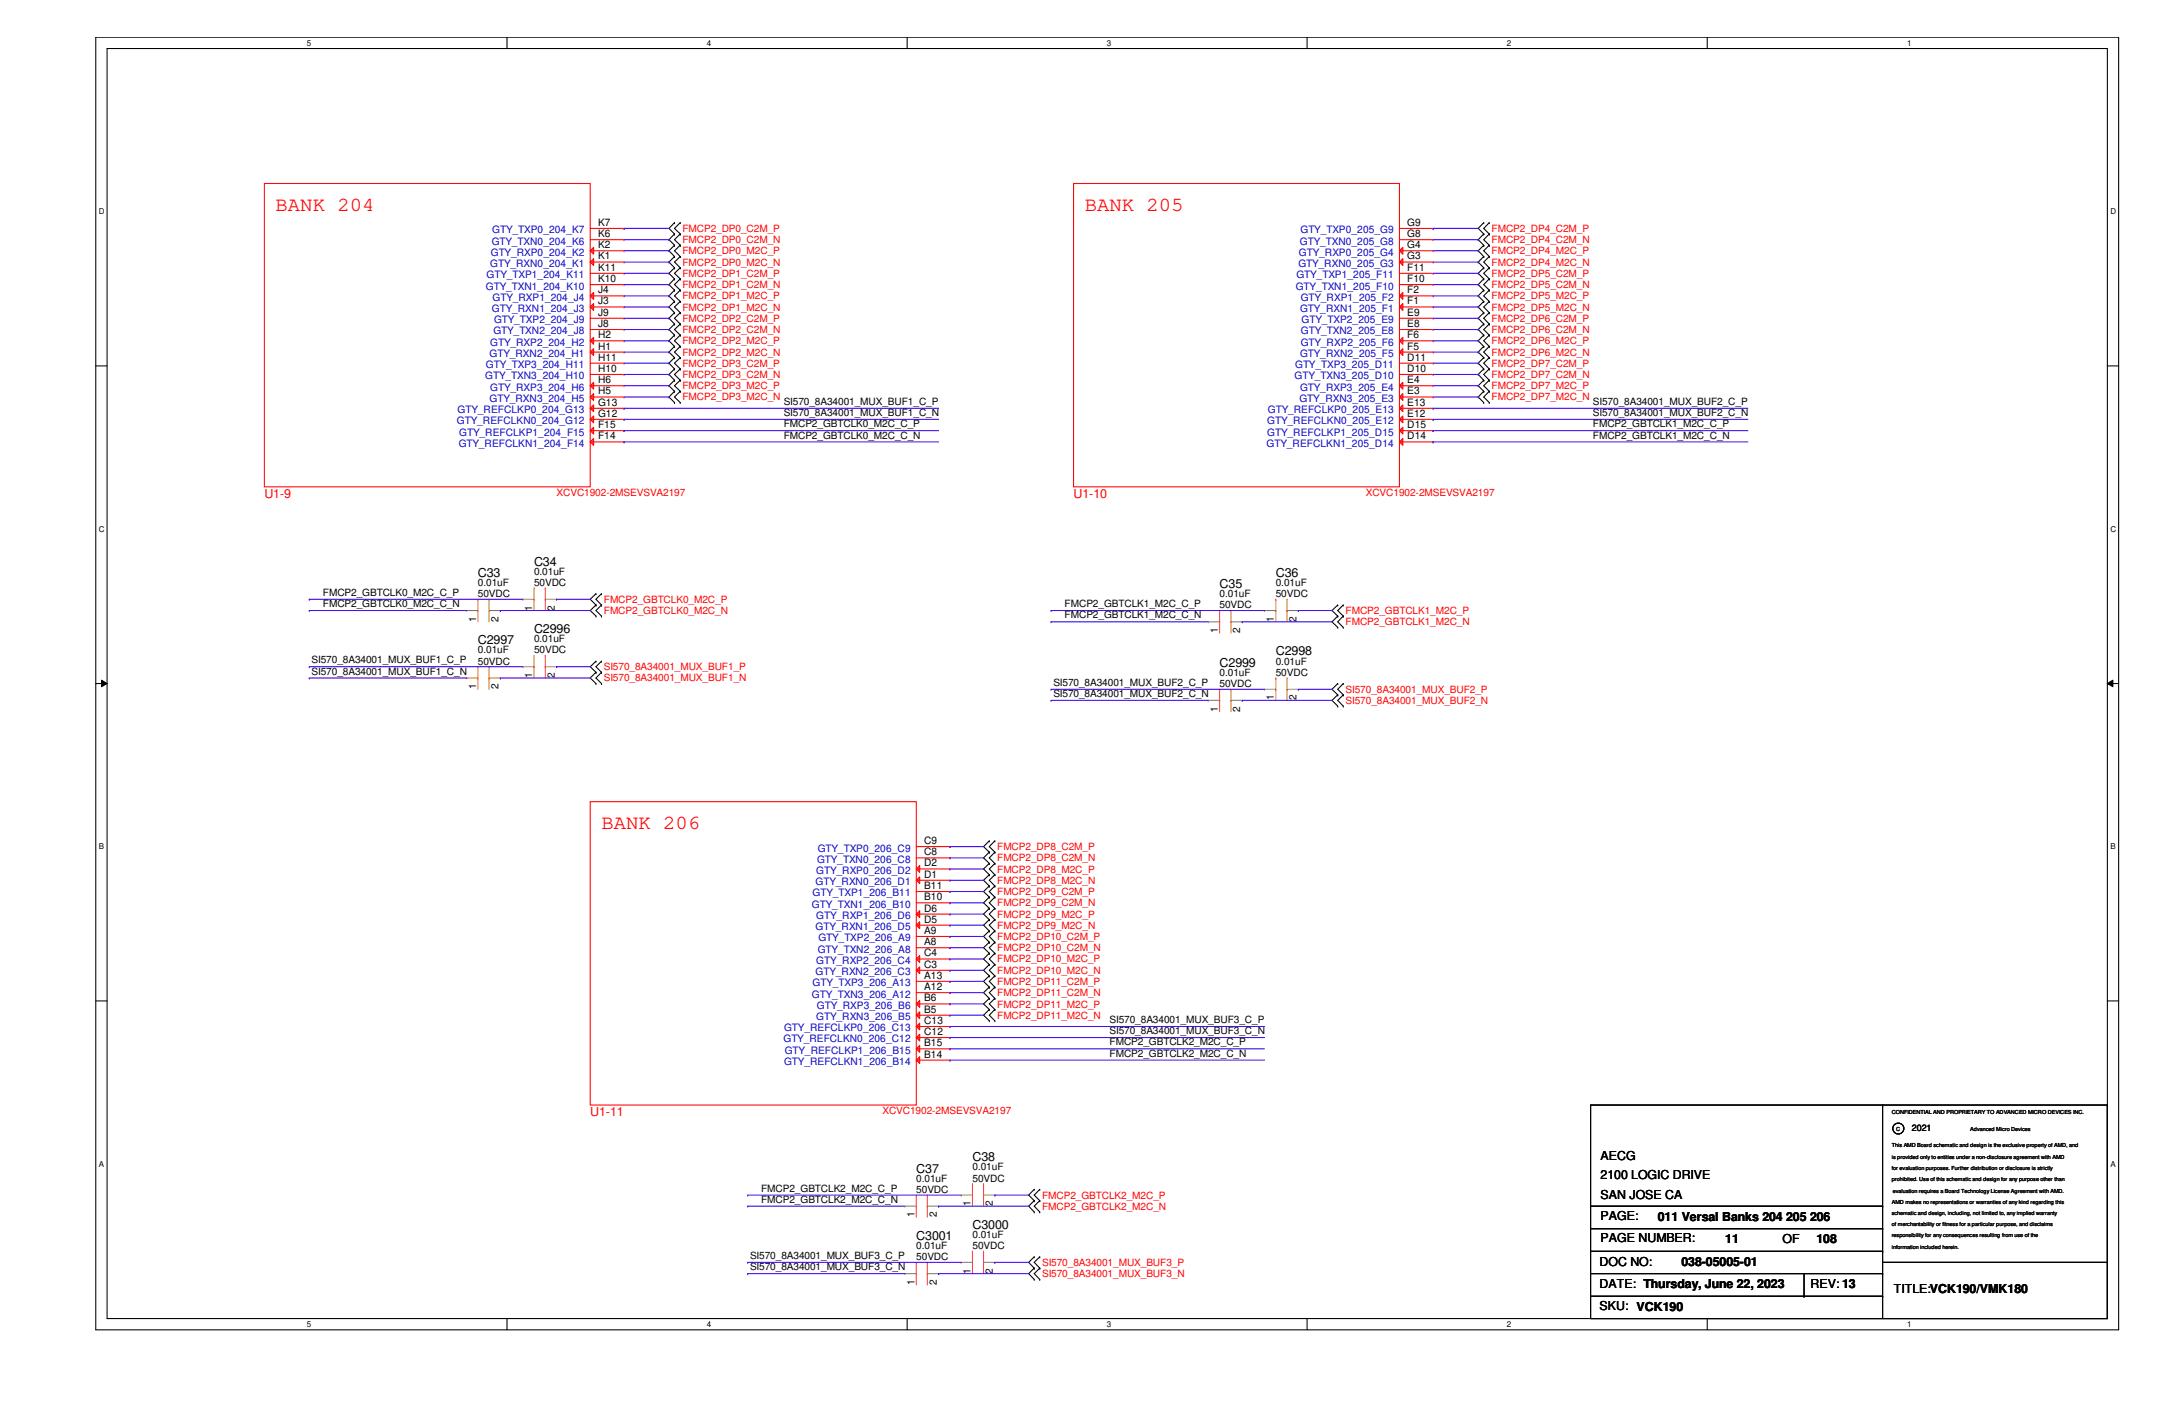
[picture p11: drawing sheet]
<svg xmlns="http://www.w3.org/2000/svg" width="432mm" height="279mm" viewBox="0 0 432 279" stroke-linecap="round" stroke-linejoin="round" font-family="sans-serif">
<defs><g id="words">
<g font-size="4" fill="#f00">
<text x="54.8" y="41.9">BANK 204</text>
<text x="215.8" y="41.9">BANK 205</text>
<text x="119.6" y="164.8">BANK 206</text>
</g>
<g font-size="2.5" fill="#f00">
<text x="52.6" y="99.1">U1-9</text>
<text x="213.5" y="99.1">U1-10</text>
<text x="117.4" y="222">U1-11</text>
</g>
<g font-size="2.5">
<text x="106.2" y="112.5">C34</text>
<text x="95" y="114.7">C33</text>
<text x="242.6" y="117">C35</text>
<text x="253.7" y="114.7">C36</text>
<text x="106.2" y="125.9">C2996</text>
<text x="95" y="128.1">C2997</text>
<text x="253.7" y="130.3">C2998</text>
<text x="242.6" y="132.6">C2999</text>
<text x="182.2" y="233.2">C37</text>
<text x="193.4" y="230.9">C38</text>
<text x="318.3" y="230.7">AECG</text>
<text x="318.3" y="234.5">2100 LOGIC DRIVE</text>
<text x="318.3" y="238.3">SAN JOSE CA</text>
<text x="193.4" y="244.3">C3000</text>
<text x="318.3" y="242.6">PAGE:</text>
<text x="329.7" y="242.8">011 Versal Banks 204 205 206</text>
<text x="182.2" y="246.6">C3001</text>
<text x="318.1" y="251.7">DOC NO:</text>
<text x="318.3" y="247.1">PAGE NUMBER:</text>
<text x="334.4" y="251.7">038-05005-01</text>
<text x="343.2" y="247.3">11</text>
<text x="354.5" y="247.3">OF</text>
<text x="361.3" y="247.3">108</text>
<text x="318.1" y="256.2">DATE: Thursday, June 22, 2023</text>
<text x="360.1" y="256.2">REV: 13</text>
<text x="376.7" y="257.1">TITLE:VCK190/VMK180</text>
<text x="318.1" y="260.4">SKU: VCK190</text>
</g>
<g font-size="2" fill="#00c">
<text x="97.9" y="46.4">GTY_TXP0_204_K7</text>
<text x="258.7" y="46.4">GTY_TXP0_205_G9</text>
<text x="97.5" y="53.1">GTY_RXN0_204_K1</text>
<text x="97.6" y="50.8">GTY_RXP0_204_K2</text>
<text x="97.8" y="48.6">GTY_TXN0_204_K6</text>
<text x="258.2" y="53.1">GTY_RXN0_205_G3</text>
<text x="258.4" y="50.8">GTY_RXP0_205_G4</text>
<text x="258.5" y="48.6">GTY_TXN0_205_G8</text>
<text x="96.6" y="57.6">GTY_TXN1_204_K10</text>
<text x="96.8" y="55.3">GTY_TXP1_204_K11</text>
<text x="98" y="59.8">GTY_RXP1_204_J4</text>
<text x="257.7" y="57.6">GTY_TXN1_205_F10</text>
<text x="257.9" y="55.3">GTY_TXP1_205_F11</text>
<text x="258.7" y="59.8">GTY_RXP1_205_F2</text>
<text x="97.8" y="62">GTY_RXN1_204_J3</text>
<text x="98.3" y="64.3">GTY_TXP2_204_J9</text>
<text x="258.6" y="62">GTY_RXN1_205_F1</text>
<text x="258.9" y="64.3">GTY_TXP2_205_E9</text>
<text x="97.4" y="71">GTY_RXN2_204_H1</text>
<text x="97.5" y="68.7">GTY_RXP2_204_H2</text>
<text x="98.1" y="66.5">GTY_TXN2_204_J8</text>
<text x="258.6" y="71">GTY_RXN2_205_F5</text>
<text x="258.7" y="68.7">GTY_RXP2_205_F6</text>
<text x="258.7" y="66.5">GTY_TXN2_205_E8</text>
<text x="96.5" y="75.4">GTY_TXN3_204_H10</text>
<text x="96.6" y="73.2">GTY_TXP3_204_H11</text>
<text x="97.5" y="77.7">GTY_RXP3_204_H6</text>
<text x="257.5" y="75.4">GTY_TXN3_205_D10</text>
<text x="257.6" y="73.2">GTY_TXP3_205_D11</text>
<text x="258.6" y="77.7">GTY_RXP3_205_E4</text>
<text x="91" y="82.2">GTY_REFCLKP0_204_G13</text>
<text x="97.4" y="79.9">GTY_RXN3_204_H5</text>
<text x="252.2" y="82.2">GTY_REFCLKP0_205_E13</text>
<text x="258.4" y="79.9">GTY_RXN3_205_E3</text>
<text x="90.9" y="84.4">GTY_REFCLKN0_204_G12</text>
<text x="91.2" y="88.9">GTY_REFCLKN1_204_F14</text>
<text x="91.4" y="86.6">GTY_REFCLKP1_204_F15</text>
<text x="251.9" y="88.9">GTY_REFCLKN1_205_D14</text>
<text x="252.1" y="84.4">GTY_REFCLKN0_205_E12</text>
<text x="252.1" y="86.6">GTY_REFCLKP1_205_D15</text>
<text x="162.3" y="173.8">GTY_RXP0_206_D2</text>
<text x="162.5" y="171.6">GTY_TXN0_206_C8</text>
<text x="162.6" y="169.3">GTY_TXP0_206_C9</text>
<text x="161.6" y="178.3">GTY_TXP1_206_B11</text>
<text x="162.2" y="176">GTY_RXN0_206_D1</text>
<text x="161.5" y="180.5">GTY_TXN1_206_B10</text>
<text x="162.2" y="185">GTY_RXN1_206_D5</text>
<text x="162.3" y="182.8">GTY_RXP1_206_D6</text>
<text x="162.3" y="191.7">GTY_RXP2_206_C4</text>
<text x="162.6" y="189.4">GTY_TXN2_206_A8</text>
<text x="162.8" y="187.2">GTY_TXP2_206_A9</text>
<text x="161.6" y="196.1">GTY_TXP3_206_A13</text>
<text x="162.2" y="193.9">GTY_RXN2_206_C3</text>
<text x="161.5" y="198.4">GTY_TXN3_206_A12</text>
<text x="162.3" y="202.9">GTY_RXN3_206_B5</text>
<text x="162.5" y="200.6">GTY_RXP3_206_B6</text>
<text x="155.8" y="207.3">GTY_REFCLKN0_206_C12</text>
<text x="156" y="205.1">GTY_REFCLKP0_206_C13</text>
<text x="156.1" y="209.5">GTY_REFCLKP1_206_B15</text>
<text x="156" y="211.8">GTY_REFCLKN1_206_B14</text>
</g>
<g font-size="2">
<text x="119" y="44.9">K7</text>
<text x="119" y="47.2">K6</text>
<text x="279.9" y="44.9">G9</text>
<text x="279.9" y="47.2">G8</text>
<text x="119" y="49.4">K2</text>
<text x="119" y="51.6">K1</text>
<text x="119" y="53.8">K11</text>
<text x="279.9" y="49.4">G4</text>
<text x="279.9" y="51.6">G3</text>
<text x="279.9" y="53.8">F11</text>
<text x="119" y="56.1">K10</text>
<text x="119" y="58.3">J4</text>
<text x="279.9" y="56.1">F10</text>
<text x="279.9" y="58.3">F2</text>
<text x="119" y="60.5">J3</text>
<text x="119" y="62.8">J9</text>
<text x="119" y="65">J8</text>
<text x="279.9" y="60.5">F1</text>
<text x="279.9" y="62.8">E9</text>
<text x="279.9" y="65">E8</text>
<text x="119" y="67.3">H2</text>
<text x="119" y="69.5">H1</text>
<text x="119" y="71.7">H11</text>
<text x="279.9" y="67.3">F6</text>
<text x="279.9" y="69.5">F5</text>
<text x="279.9" y="71.7">D11</text>
<text x="119" y="74">H10</text>
<text x="119" y="76.2">H6</text>
<text x="279.9" y="74">D10</text>
<text x="279.9" y="76.2">E4</text>
<text x="119" y="78.4">H5</text>
<text x="119" y="80.7">G13</text>
<text x="119" y="82.9">G12</text>
<text x="155.9" y="80.5">SI570_8A34001_MUX_BUF1_C_P</text>
<text x="155.9" y="82.7">SI570_8A34001_MUX_BUF1_C_N</text>
<text x="279.9" y="78.4">E3</text>
<text x="279.9" y="80.7">E13</text>
<text x="279.9" y="82.9">E12</text>
<text x="316.8" y="80.5">SI570_8A34001_MUX_BUF2_C_P</text>
<text x="316.8" y="82.7">SI570_8A34001_MUX_BUF2_C_N</text>
<text x="119" y="85.1">F15</text>
<text x="119" y="87.4">F14</text>
<text x="155.9" y="85">FMCP2_GBTCLK0_M2C_C_P</text>
<text x="155.9" y="87.2">FMCP2_GBTCLK0_M2C_C_N</text>
<text x="279.9" y="85.1">D15</text>
<text x="279.9" y="87.4">D14</text>
<text x="316.8" y="85">FMCP2_GBTCLK1_M2C_C_P</text>
<text x="316.8" y="87.2">FMCP2_GBTCLK1_M2C_C_N</text>
<text x="64.2" y="118.5">FMCP2_GBTCLK0_M2C_C_P</text>
<text x="95" y="116.5">0.01uF</text>
<text x="95" y="118.7">50VDC</text>
<text x="106.2" y="114.3">0.01uF</text>
<text x="106.2" y="116.5">50VDC</text>
<text x="242.6" y="118.7">0.01uF</text>
<text x="253.7" y="116.5">0.01uF</text>
<text x="253.7" y="118.7">50VDC</text>
<text x="64.2" y="120.7">FMCP2_GBTCLK0_M2C_C_N</text>
<text x="94.7" y="123.7" transform="rotate(-90 94.7 123.7)">1</text>
<text x="99.1" y="123.7" transform="rotate(-90 99.1 123.7)">2</text>
<text x="105.9" y="121.4" transform="rotate(-90 105.9 121.4)">1</text>
<text x="110.3" y="121.4" transform="rotate(-90 110.3 121.4)">2</text>
<text x="211.8" y="120.7">FMCP2_GBTCLK1_M2C_C_P</text>
<text x="211.8" y="123">FMCP2_GBTCLK1_M2C_C_N</text>
<text x="242.2" y="125.9" transform="rotate(-90 242.2 125.9)">1</text>
<text x="242.6" y="121">50VDC</text>
<text x="246.7" y="125.9" transform="rotate(-90 246.7 125.9)">2</text>
<text x="253.4" y="123.7" transform="rotate(-90 253.4 123.7)">1</text>
<text x="257.9" y="123.7" transform="rotate(-90 257.9 123.7)">2</text>
<text x="62" y="131.9">SI570_8A34001_MUX_BUF1_C_P</text>
<text x="95" y="129.9">0.01uF</text>
<text x="106.2" y="127.7">0.01uF</text>
<text x="106.2" y="129.9">50VDC</text>
<text x="62" y="134.2">SI570_8A34001_MUX_BUF1_C_N</text>
<text x="94.7" y="137.1" transform="rotate(-90 94.7 137.1)">1</text>
<text x="95" y="132.2">50VDC</text>
<text x="99.1" y="137.1" transform="rotate(-90 99.1 137.1)">2</text>
<text x="105.9" y="134.8" transform="rotate(-90 105.9 134.8)">1</text>
<text x="110.3" y="134.8" transform="rotate(-90 110.3 134.8)">2</text>
<text x="209.5" y="136.4">SI570_8A34001_MUX_BUF2_C_P</text>
<text x="242.6" y="134.4">0.01uF</text>
<text x="242.6" y="136.7">50VDC</text>
<text x="253.7" y="132.2">0.01uF</text>
<text x="253.7" y="134.4">50VDC</text>
<text x="209.5" y="138.6">SI570_8A34001_MUX_BUF2_C_N</text>
<text x="242.2" y="141.5" transform="rotate(-90 242.2 141.5)">1</text>
<text x="246.7" y="141.5" transform="rotate(-90 246.7 141.5)">2</text>
<text x="253.4" y="139.3" transform="rotate(-90 253.4 139.3)">1</text>
<text x="257.9" y="139.3" transform="rotate(-90 257.9 139.3)">2</text>
<text x="183.8" y="167.9">C9</text>
<text x="183.8" y="170.1">C8</text>
<text x="183.8" y="172.3">D2</text>
<text x="183.8" y="174.5">D1</text>
<text x="183.8" y="176.8">B11</text>
<text x="183.8" y="179">B10</text>
<text x="183.8" y="181.3">D6</text>
<text x="183.8" y="183.5">D5</text>
<text x="183.8" y="185.7">A9</text>
<text x="183.8" y="188">A8</text>
<text x="183.8" y="190.2">C4</text>
<text x="183.8" y="192.4">C3</text>
<text x="183.8" y="194.6">A13</text>
<text x="183.8" y="196.9">A12</text>
<text x="183.8" y="199.1">B6</text>
<text x="183.8" y="201.4">B5</text>
<text x="183.8" y="203.6">C13</text>
<text x="220.7" y="203.5">SI570_8A34001_MUX_BUF3_C_P</text>
<text x="183.8" y="205.8">C12</text>
<text x="183.8" y="208.1">B15</text>
<text x="220.7" y="205.7">SI570_8A34001_MUX_BUF3_C_N</text>
<text x="220.7" y="207.9">FMCP2_GBTCLK2_M2C_C_P</text>
<text x="183.8" y="210.3">B14</text>
<text x="220.7" y="210.1">FMCP2_GBTCLK2_M2C_C_N</text>
<text x="193.4" y="232.7">0.01uF</text>
<text x="151.4" y="237">FMCP2_GBTCLK2_M2C_C_P</text>
<text x="151.4" y="239.2">FMCP2_GBTCLK2_M2C_C_N</text>
<text x="182.2" y="235">0.01uF</text>
<text x="182.2" y="237.2">50VDC</text>
<text x="193" y="239.9" transform="rotate(-90 193 239.9)">1</text>
<text x="193.4" y="235">50VDC</text>
<text x="197.5" y="239.9" transform="rotate(-90 197.5 239.9)">2</text>
<text x="181.9" y="242.1" transform="rotate(-90 181.9 242.1)">1</text>
<text x="186.3" y="242.1" transform="rotate(-90 186.3 242.1)">2</text>
<text x="149.2" y="250.4">SI570_8A34001_MUX_BUF3_C_P</text>
<text x="182.2" y="248.4">0.01uF</text>
<text x="182.2" y="250.7">50VDC</text>
<text x="193.4" y="246.2">0.01uF</text>
<text x="193.4" y="248.4">50VDC</text>
<text x="149.2" y="252.6">SI570_8A34001_MUX_BUF3_C_N</text>
<text x="181.9" y="255.5" transform="rotate(-90 181.9 255.5)">1</text>
<text x="186.3" y="255.5" transform="rotate(-90 186.3 255.5)">2</text>
<text x="193" y="253.3" transform="rotate(-90 193 253.3)">1</text>
<text x="197.5" y="253.3" transform="rotate(-90 197.5 253.3)">2</text>
</g>
<g font-size="2" fill="#f00">
<text x="135.7" y="46.1">FMCP2_DP0_C2M_P</text>
<text x="296.7" y="46.1">FMCP2_DP4_C2M_P</text>
<text x="135.7" y="48.3">FMCP2_DP0_C2M_N</text>
<text x="135.7" y="50.6">FMCP2_DP0_M2C_P</text>
<text x="135.7" y="52.8">FMCP2_DP0_M2C_N</text>
<text x="296.7" y="48.3">FMCP2_DP4_C2M_N</text>
<text x="296.7" y="50.6">FMCP2_DP4_M2C_P</text>
<text x="296.7" y="52.8">FMCP2_DP4_M2C_N</text>
<text x="135.7" y="55.1">FMCP2_DP1_C2M_P</text>
<text x="135.7" y="57.3">FMCP2_DP1_C2M_N</text>
<text x="135.7" y="59.5">FMCP2_DP1_M2C_P</text>
<text x="296.7" y="55.1">FMCP2_DP5_C2M_P</text>
<text x="296.7" y="57.3">FMCP2_DP5_C2M_N</text>
<text x="296.7" y="59.5">FMCP2_DP5_M2C_P</text>
<text x="135.7" y="61.8">FMCP2_DP1_M2C_N</text>
<text x="135.7" y="64">FMCP2_DP2_C2M_P</text>
<text x="296.7" y="61.8">FMCP2_DP5_M2C_N</text>
<text x="296.7" y="64">FMCP2_DP6_C2M_P</text>
<text x="135.7" y="66.3">FMCP2_DP2_C2M_N</text>
<text x="135.7" y="68.5">FMCP2_DP2_M2C_P</text>
<text x="135.7" y="70.7">FMCP2_DP2_M2C_N</text>
<text x="296.7" y="66.3">FMCP2_DP6_C2M_N</text>
<text x="296.7" y="68.5">FMCP2_DP6_M2C_P</text>
<text x="296.7" y="70.7">FMCP2_DP6_M2C_N</text>
<text x="135.7" y="72.9">FMCP2_DP3_C2M_P</text>
<text x="135.7" y="75.2">FMCP2_DP3_C2M_N</text>
<text x="135.7" y="77.4">FMCP2_DP3_M2C_P</text>
<text x="296.7" y="72.9">FMCP2_DP7_C2M_P</text>
<text x="296.7" y="75.2">FMCP2_DP7_C2M_N</text>
<text x="296.7" y="77.4">FMCP2_DP7_M2C_P</text>
<text x="135.7" y="79.6">FMCP2_DP3_M2C_N</text>
<text x="296.7" y="79.6">FMCP2_DP7_M2C_N</text>
<text x="110.7" y="98.6">XCVC1902-2MSEVSVA2197</text>
<text x="271.7" y="98.6">XCVC1902-2MSEVSVA2197</text>
<text x="120.1" y="119.9">FMCP2_GBTCLK0_M2C_P</text>
<text x="120.1" y="122.1">FMCP2_GBTCLK0_M2C_N</text>
<text x="267.6" y="122.1">FMCP2_GBTCLK1_M2C_P</text>
<text x="267.6" y="124.3">FMCP2_GBTCLK1_M2C_N</text>
<text x="120.1" y="133.3">SI570_8A34001_MUX_BUF1_P</text>
<text x="120.1" y="135.5">SI570_8A34001_MUX_BUF1_N</text>
<text x="267.6" y="137.8">SI570_8A34001_MUX_BUF2_P</text>
<text x="267.6" y="140">SI570_8A34001_MUX_BUF2_N</text>
<text x="198.3" y="169">FMCP2_DP8_C2M_P</text>
<text x="198.3" y="171.3">FMCP2_DP8_C2M_N</text>
<text x="198.3" y="173.5">FMCP2_DP8_M2C_P</text>
<text x="198.3" y="175.8">FMCP2_DP8_M2C_N</text>
<text x="198.3" y="178">FMCP2_DP9_C2M_P</text>
<text x="198.3" y="180.2">FMCP2_DP9_C2M_N</text>
<text x="198.3" y="182.5">FMCP2_DP9_M2C_P</text>
<text x="198.3" y="184.7">FMCP2_DP9_M2C_N</text>
<text x="198.3" y="186.9">FMCP2_DP10_C2M_P</text>
<text x="198.3" y="189.2">FMCP2_DP10_C2M_N</text>
<text x="198.3" y="191.4">FMCP2_DP10_M2C_P</text>
<text x="198.3" y="193.6">FMCP2_DP10_M2C_N</text>
<text x="198.3" y="195.9">FMCP2_DP11_C2M_P</text>
<text x="198.3" y="198.1">FMCP2_DP11_C2M_N</text>
<text x="198.3" y="200.4">FMCP2_DP11_M2C_P</text>
<text x="198.3" y="202.6">FMCP2_DP11_M2C_N</text>
<text x="175.5" y="221.6">XCVC1902-2MSEVSVA2197</text>
<text x="207.3" y="238.3">FMCP2_GBTCLK2_M2C_P</text>
<text x="207.3" y="240.6">FMCP2_GBTCLK2_M2C_N</text>
<text x="207.3" y="251.8">SI570_8A34001_MUX_BUF3_P</text>
<text x="207.3" y="254">SI570_8A34001_MUX_BUF3_N</text>
</g>
<text font-size="1.8" x="380.3" y="225">2021</text>
<g font-size="1.6">
<text x="61" y="9.1">5</text>
<text x="140.6" y="9.1">4</text>
<text x="220.2" y="9.1">3</text>
<text x="299.7" y="9.1">2</text>
<text x="379.3" y="9.1">1</text>
<text x="19.6" y="42.6">D</text>
<text x="419.7" y="42.6">D</text>
<text x="19.6" y="105.7">C</text>
<text x="419.7" y="105.7">C</text>
<text x="19.6" y="168.9">B</text>
<text x="419.7" y="168.9">B</text>
<text x="19.6" y="232">A</text>
<text x="419.7" y="232">A</text>
<text x="61" y="263.9">5</text>
<text x="140.6" y="263.9">4</text>
<text x="220.2" y="263.9">3</text>
<text x="299.7" y="263.9">2</text>
<text x="379.3" y="263.9">1</text>
</g>
<g font-size="1.1">
<text x="376.3" y="221.5">CONFIDENTIAL AND PROPRIETARY TO ADVANCED MICRO DEVICES INC.</text>
<text x="377.1" y="224.8">C</text>
<text x="391.9" y="224.8">Advanced Micro Devices</text>
<text x="376.3" y="232.7">for evaluation purposes. Further distribution or disclosure is strictly</text>
<text x="376.3" y="230.4">is provided only to entities under a non-disclosure agreement with AMD</text>
<text x="376.3" y="228.2">This AMD Board schematic and design is the exclusive property of AMD, and</text>
<text x="376.3" y="234.9">prohibited. Use of this schematic and design for any purpose other than</text>
<text x="376.3" y="239.4">AMD makes no representations or warranties of any kind regarding this</text>
<text x="376.5" y="237.2">evaluation requires a Board Technology License Agreement with AMD.</text>
<text x="376.3" y="241.6">schematic and design, including, not limited to, any implied warranty</text>
<text x="376.3" y="243.8">of merchantability or fitness for a particular purpose, and disclaims</text>
<text x="376.3" y="246.1">responsibility for any consequences resulting from use of the</text>
<text x="376.3" y="248.3">information included herein.</text>
</g>
</g></defs>
<path d="M19.1 7.4h402.3v257.1h-402.3zM21.3 9.7h397.8v252.5h-397.8z" fill="none" stroke="#000" stroke-width=".21"/>
<g fill="#fff">
<path d="M61 7.7h.9v1.7h-.9z"/>
<path d="M61 262.5h.9v1.7h-.9z"/>
</g>
<path d="M100.8 7.4v2.3M100.8 262.2v2.3" fill="none" stroke="#000" stroke-width=".21"/>
<g fill="#fff">
<path d="M140.6 7.7h.9v1.7h-.9z"/>
<path d="M140.6 262.5h.9v1.7h-.9z"/>
</g>
<path d="M180.4 7.4v2.3M180.4 262.2v2.3" fill="none" stroke="#000" stroke-width=".21"/>
<g fill="#fff">
<path d="M220.2 7.7h.9v1.7h-.9z"/>
<path d="M220.2 262.5h.9v1.7h-.9z"/>
</g>
<path d="M260 7.4v2.3M260 262.2v2.3" fill="none" stroke="#000" stroke-width=".21"/>
<g fill="#fff">
<path d="M299.7 7.7h.9v1.7h-.9z"/>
<path d="M299.7 262.5h.9v1.7h-.9z"/>
</g>
<path d="M339.6 7.4v2.3M339.6 262.2v2.3" fill="none" stroke="#000" stroke-width=".21"/>
<g fill="#fff">
<path d="M379.3 7.7h.9v1.7h-.9z"/>
<path d="M379.3 262.5h.9v1.7h-.9z"/>
<path d="M19.6 41.2h1.2v1.8h-1.2z"/>
<path d="M419.7 41.2h1.2v1.8h-1.2z"/>
<path d="M19.6 104.3h1.2v1.8h-1.2z"/>
<path d="M419.7 104.3h1.2v1.8h-1.2z"/>
</g>
<path d="M19.1 72.8h2.2M419.1 72.8h2.3" fill="none" stroke="#000" stroke-width=".21"/>
<g fill="#fff">
<path d="M19.6 167.5h1.1v1.7h-1.1z"/>
<path d="M419.7 167.5h1.1v1.7h-1.1z"/>
</g>
<path d="M19.1 135.9h2.2M419.1 135.9h2.3" fill="none" stroke="#000" stroke-width=".21"/>
<path d="M20.2 135.3l1.1 .6-1.1 .7zM419.1 135.9l1.1-.6v1.3z" fill="#000"/>
<path d="M20.2 135.3l1.1 .6-1.1 .7zM419.1 135.9l1.1-.6v1.3z" fill="none" stroke="#000" stroke-width=".2"/>
<g fill="#fff">
<path d="M19.6 230.6h1.1v1.8h-1.1z"/>
<path d="M419.7 230.6h1.1v1.8h-1.1z"/>
</g>
<g fill="none" stroke="#000" stroke-width=".21">
<path d="M134.2 44.3h.1M134.2 46.5h.1M134.2 48.8h.1M134.2 51h.1M134.2 53.3h.1M134.2 55.5h.1M134.2 57.7h.1M134.2 59.9h.1M134.2 44.3l-1.1 1.1 1.1 1.1M134.2 46.5l-1.1 1.2 1.1 1.1M134.2 48.8l-1.1 1.1 1.1 1.1M134.2 51l-1.1 1.1 1.1 1.2"/>
<path d="M134.2 53.3l-1.1 1.1 1.1 1.1M134.2 55.5l-1.1 1.1 1.1 1.1M134.2 57.7l-1.1 1.1 1.1 1.1M134.2 59.9l-1.1 1.1 1.1 1.2M135.3 46.5h.1M135.3 44.3h.1M135.3 48.8h.1M135.3 51h.1M135.3 53.3h.1M135.3 55.5h.1M135.3 57.7h.1M135.3 59.9h.1"/>
<path d="M135.3 44.3l-1.1 1.1 1.1 1.1M135.3 46.5l-1.1 1.2 1.1 1.1M135.3 48.8l-1.1 1.1 1.1 1.1M135.3 51l-1.1 1.1 1.1 1.2M135.3 53.3l-1.1 1.1 1.1 1.1M135.3 55.5l-1.1 1.1 1.1 1.1M135.3 57.7l-1.1 1.1 1.1 1.1M135.3 59.9l-1.1 1.1 1.1 1.2M295.1 44.3h.1M295.1 46.5h.1M295.1 48.8h.1M295.1 51h.1"/>
<path d="M295.1 53.3h.1M295.1 55.5h.1M295.1 57.7h.1M295.1 59.9h.1M295.1 44.3l-1.1 1.1 1.1 1.1M295.1 46.5l-1.1 1.2 1.1 1.1M295.1 48.8l-1.1 1.1 1.1 1.1M295.1 51l-1.1 1.1 1.1 1.2M295.1 53.3l-1.1 1.1 1.1 1.1M295.1 55.5l-1.1 1.1 1.1 1.1M295.1 57.7l-1.1 1.1 1.1 1.1M295.1 59.9l-1.1 1.1 1.1 1.2"/>
<path d="M296.2 46.5h.1M296.2 44.3h.1M296.2 48.8h.1M296.2 51h.1M296.2 53.3h.1M296.2 55.5h.1M296.2 57.7h.1M296.2 59.9h.1M296.2 44.3l-1.1 1.1 1.1 1.1M296.2 46.5l-1.1 1.2 1.1 1.1M296.2 48.8l-1.1 1.1 1.1 1.1M296.2 51l-1.1 1.1 1.1 1.2"/>
<path d="M296.2 53.3l-1.1 1.1 1.1 1.1M296.2 55.5l-1.1 1.1 1.1 1.1M296.2 57.7l-1.1 1.1 1.1 1.1M296.2 59.9l-1.1 1.1 1.1 1.2M134.2 62.2h.1M134.2 64.4h.1M134.2 66.6h.1M134.2 68.9h.1M134.2 71.1h.1M134.2 73.4h.1M134.2 75.6h.1M134.2 77.8h.1"/>
<path d="M134.2 62.2l-1.1 1.1 1.1 1.1M134.2 64.4l-1.1 1.1 1.1 1.1M134.2 66.6l-1.1 1.2 1.1 1.1M134.2 68.9l-1.1 1.1 1.1 1.1M134.2 71.1l-1.1 1.1 1.1 1.2M134.2 73.4l-1.1 1.1 1.1 1.1M134.2 75.6l-1.1 1.1 1.1 1.1M134.2 77.8l-1.1 1.2 1.1 1.1M135.3 62.2h.1M135.3 64.4h.1M135.3 66.6h.1M135.3 68.9h.1"/>
<path d="M135.3 71.1h.1M135.3 73.4h.1M135.3 75.6h.1M135.3 77.8h.1M135.3 62.2l-1.1 1.1 1.1 1.1M135.3 64.4l-1.1 1.1 1.1 1.1M135.3 66.6l-1.1 1.2 1.1 1.1M135.3 68.9l-1.1 1.1 1.1 1.1M135.3 71.1l-1.1 1.1 1.1 1.2M135.3 73.4l-1.1 1.1 1.1 1.1M135.3 75.6l-1.1 1.1 1.1 1.1M135.3 77.8l-1.1 1.2 1.1 1.1"/>
<path d="M295.1 62.2h.1M295.1 64.4h.1M295.1 66.6h.1M295.1 68.9h.1M295.1 71.1h.1M295.1 73.4h.1M295.1 75.6h.1M295.1 77.8h.1M295.1 62.2l-1.1 1.1 1.1 1.1M295.1 64.4l-1.1 1.1 1.1 1.1M295.1 66.6l-1.1 1.2 1.1 1.1M295.1 68.9l-1.1 1.1 1.1 1.1"/>
<path d="M295.1 71.1l-1.1 1.1 1.1 1.2M295.1 73.4l-1.1 1.1 1.1 1.1M295.1 75.6l-1.1 1.1 1.1 1.1M295.1 77.8l-1.1 1.2 1.1 1.1M296.2 62.2h.1M296.2 64.4h.1M296.2 66.6h.1M296.2 68.9h.1M296.2 71.1h.1M296.2 73.4h.1M296.2 75.6h.1M296.2 77.8h.1"/>
<path d="M296.2 62.2l-1.1 1.1 1.1 1.1M296.2 64.4l-1.1 1.1 1.1 1.1M296.2 66.6l-1.1 1.2 1.1 1.1M296.2 68.9l-1.1 1.1 1.1 1.1M296.2 71.1l-1.1 1.1 1.1 1.2M296.2 73.4l-1.1 1.1 1.1 1.1M296.2 75.6l-1.1 1.1 1.1 1.1M296.2 77.8l-1.1 1.2 1.1 1.1M134.2 80.1h.1M135.3 80.1h.1M295.1 80.1h.1M296.2 80.1h.1"/>
<path d="M118.5 118.1h.1M118.5 118.1l-1.1 1.1 1.1 1.1M119.6 118.1h.1M119.6 118.1l-1.1 1.1 1.1 1.1M118.5 120.3h.1M118.5 122.5h.1M118.5 131.5h.1M118.5 133.7h.1M118.5 135.9h.1M118.5 120.3l-1.1 1.1 1.1 1.1M118.5 131.5l-1.1 1.1 1.1 1.1M118.5 133.7l-1.1 1.1 1.1 1.1"/>
<path d="M119.6 120.3h.1M119.6 122.5h.1M119.6 133.7h.1M119.6 131.5h.1M119.6 135.9h.1M119.6 120.3l-1.1 1.1 1.1 1.1M119.6 131.5l-1.1 1.1 1.1 1.1M119.6 133.7l-1.1 1.1 1.1 1.1M266.1 120.3h.1M266.1 122.5h.1M266.1 124.8h.1M266.1 135.9h.1"/>
<path d="M266.1 138.2h.1M266.1 120.3l-1.2 1.1 1.2 1.1M266.1 122.5l-1.2 1.2 1.2 1.1M266.1 135.9l-1.2 1.2 1.2 1.1M266.1 138.2l-1.2 1.1 1.2 1.1M267.2 122.5h.1M267.2 120.3h.1M267.2 124.8h.1M267.2 138.2h.1M267.2 135.9h.1M267.2 120.3l-1.1 1.1 1.1 1.1M267.2 122.5l-1.1 1.2 1.1 1.1"/>
<path d="M267.2 135.9l-1.1 1.2 1.1 1.1M267.2 138.2l-1.1 1.1 1.1 1.1M266.1 140.4h.1M267.2 140.4h.1M196.8 167.2h.1M196.8 169.5h.1M196.8 171.7h.1M196.8 173.9h.1M196.8 176.2h.1M196.8 178.4h.1M196.8 167.2l-1.2 1.2 1.2 1.1M196.8 169.5l-1.2 1.1 1.2 1.1"/>
<path d="M196.8 171.7l-1.2 1.1 1.2 1.1M196.8 173.9l-1.2 1.1 1.2 1.2M196.8 176.2l-1.2 1.1 1.2 1.1M196.8 178.4l-1.2 1.1 1.2 1.1M197.9 169.5h.1M197.9 167.2h.1M197.9 171.7h.1M197.9 173.9h.1M197.9 176.2h.1M197.9 178.4h.1M197.9 171.7l-1.1 1.1 1.1 1.1M197.9 173.9l-1.1 1.1 1.1 1.2"/>
<path d="M197.9 167.2l-1.1 1.2 1.1 1.1M197.9 169.5l-1.1 1.1 1.1 1.1M197.9 176.2l-1.1 1.1 1.1 1.1M197.9 178.4l-1.1 1.1 1.1 1.1M19.1 199.1h2.2M196.8 180.6h.1M196.8 182.9h.1M196.8 185.1h.1M196.8 187.4h.1M196.8 189.6h.1M196.8 191.8h.1M196.8 194.1h.1"/>
<path d="M196.8 196.3h.1M196.8 198.5h.1M196.8 191.8l-1.2 1.2 1.2 1.1M196.8 180.6l-1.2 1.2 1.2 1.1M196.8 182.9l-1.2 1.1 1.2 1.1M196.8 185.1l-1.2 1.1 1.2 1.2M196.8 187.4l-1.2 1.1 1.2 1.1M196.8 189.6l-1.2 1.1 1.2 1.1M196.8 194.1l-1.2 1.1 1.2 1.1M196.8 196.3l-1.2 1.1 1.2 1.1M196.8 198.5l-1.2 1.1 1.2 1.1M197.9 180.6h.1"/>
<path d="M197.9 182.9h.1M197.9 185.1h.1M197.9 187.4h.1M197.9 189.6h.1M197.9 191.8h.1M197.9 194.1h.1M197.9 196.3h.1M197.9 198.5h.1M197.9 180.6l-1.1 1.2 1.1 1.1M197.9 182.9l-1.1 1.1 1.1 1.1M197.9 185.1l-1.1 1.1 1.1 1.2M197.9 187.4l-1.1 1.1 1.1 1.1"/>
<path d="M197.9 189.6l-1.1 1.1 1.1 1.1M197.9 191.8l-1.1 1.2 1.1 1.1M197.9 194.1l-1.1 1.1 1.1 1.1M197.9 196.3l-1.1 1.1 1.1 1.1M197.9 198.5l-1.1 1.1 1.1 1.1M419.1 199.1h2.3M196.8 200.7h.1M196.8 203h.1M196.8 200.7l-1.2 1.2 1.2 1.1M197.9 200.7h.1M197.9 203h.1M197.9 200.7l-1.1 1.2 1.1 1.1"/>
<path d="M316.4 219.8h102.7v42.4h-102.7zM374.4 219.8h.1M374.4 219.8v42.4M205.7 236.5h.1M205.7 238.8h.1M205.7 236.5l-1.1 1.2 1.1 1.1M205.7 238.8l-1.1 1.1 1.1 1.1M206.8 238.8h.1M206.8 236.5h.1M206.8 236.5l-1.1 1.2 1.1 1.1M206.8 238.8l-1.1 1.1 1.1 1.1M316.4 239.9h58"/>
<path d="M374.4 239.9h.1M205.7 241h.1M205.7 249.9h.1M205.7 252.2h.1M205.7 254.4h.1M205.7 249.9l-1.1 1.1 1.1 1.2M205.7 252.2l-1.1 1.1 1.1 1.1M206.8 241h.1M206.8 252.2h.1M206.8 249.9h.1M206.8 254.4h.1M206.8 249.9l-1.1 1.1 1.1 1.2"/>
<path d="M206.8 252.2l-1.1 1.1 1.1 1.1M316.4 244.3h58M316.4 248.8h58M316.4 253.3h58M316.4 257.8h58M358.8 257.8h.1M358.8 253.3v4.5M374.4 244.3h.1M374.4 248.8h.1M374.4 253.3h.1M374.4 257.8h.1M374.4 251h44.7"/>
<path d="M419.1 251h.1"/>
<circle cx="377.6" cy="224.4" r="1.09"/>
</g>
<g fill="none" stroke="#cc8006" stroke-width=".21">
<path d="M106.2 119.2h.1M106.2 116.9h.1M106.2 116.9v4.5M108.5 119.2h.1M108.5 116.9h.1M108.5 116.9v4.5M242.6 139.3h.1M242.6 137.1h.1M242.6 137.1v4.4M244.8 139.3h.1M244.8 137.1h.1M244.8 137.1v4.4"/>
<path d="M182.2 253.3h.1M182.2 251h.1M182.2 251v4.5M184.4 253.3h.1M184.4 251h.1M184.4 251v4.5M193.4 251h.1M193.4 248.8h.1M193.4 248.8v4.5M195.6 251h.1M195.6 248.8h.1M195.6 248.8v4.5"/>
</g>
<g fill="none" stroke="#a84" stroke-width=".21">
<path d="M104 119.2h.1M104 119.2h2.2M108.5 119.2h2.2M110.7 119.2h.1M240.3 139.3h.1M240.3 139.3h2.3M244.8 139.3h2.3M247.1 139.3h.1M180 253.3h.1M180 253.3h2.2M184.4 253.3h2.3M186.7 253.3h.1"/>
<path d="M191.2 251h.1M191.2 251h2.2M195.6 251h2.3M197.9 251h.1"/>
</g>
<path d="M117.4 159.4h64.8v60.4h-64.8zM182.2 168.4h6.7M182.2 170.6h6.7M188.9 168.4h.1M188.9 170.6h.1" fill="none" stroke="#f00" stroke-width=".21"/>
<path d="M182.2 172.8l.7-.7v1.4z" fill="#a84"/>
<path d="M182.2 172.8l.7-.7v1.4zM182.2 172.8h6.7M188.9 172.8h.1" fill="none" stroke="#f00" stroke-width=".21"/>
<path d="M182.2 175l.7-.6v1.3z" fill="#a84"/>
<path d="M182.2 175l.7-.6v1.3zM182.2 175h6.7M182.2 177.3h6.7M182.2 179.5h6.7M188.9 175h.1M188.9 177.3h.1M188.9 179.5h.1" fill="none" stroke="#f00" stroke-width=".21"/>
<path d="M182.2 181.8l.7-.7v1.4z" fill="#a84"/>
<path d="M182.2 181.8l.7-.7v1.4zM182.2 181.8h6.7M188.9 181.8h.1" fill="none" stroke="#f00" stroke-width=".21"/>
<path d="M182.2 184l.7-.7v1.4z" fill="#a84"/>
<path d="M182.2 184l.7-.7v1.4zM182.2 184h6.7M182.2 186.2h6.7M182.2 188.5h6.7M188.9 184h.1M188.9 186.2h.1M188.9 188.5h.1" fill="none" stroke="#f00" stroke-width=".21"/>
<path d="M182.2 190.7l.7-.7v1.4z" fill="#a84"/>
<path d="M182.2 190.7l.7-.7v1.4zM182.2 190.7h6.7M188.9 190.7h.1" fill="none" stroke="#f00" stroke-width=".21"/>
<path d="M182.2 193l.7-.7v1.3z" fill="#a84"/>
<path d="M182.2 193l.7-.7v1.3zM182.2 193h6.7M182.2 195.2h6.7M182.2 197.4h6.7M188.9 193h.1M188.9 195.2h.1M188.9 197.4h.1" fill="none" stroke="#f00" stroke-width=".21"/>
<path d="M182.2 199.6l.7-.6v1.3z" fill="#a84"/>
<path d="M182.2 199.6l.7-.6v1.3zM182.2 199.6h6.7M188.9 199.6h.1" fill="none" stroke="#f00" stroke-width=".21"/>
<path d="M182.2 201.9l.7-.7v1.4z" fill="#a84"/>
<path d="M182.2 201.9l.7-.7v1.4zM182.2 201.9h6.7M188.9 201.9h.1" fill="none" stroke="#f00" stroke-width=".21"/>
<path d="M182.2 204.1l.7-.6v1.3z" fill="#a84"/>
<path d="M182.2 204.1l.7-.6v1.3zM182.2 204.1h6.7M188.9 204.1h.1" fill="none" stroke="#f00" stroke-width=".21"/>
<path d="M182.2 206.3l.7-.6v1.3z" fill="#a84"/>
<path d="M182.2 206.3l.7-.6v1.3zM182.2 206.3h6.7M188.9 206.3h.1" fill="none" stroke="#f00" stroke-width=".21"/>
<path d="M182.2 208.6l.7-.7v1.4z" fill="#a84"/>
<path d="M182.2 208.6l.7-.7v1.4zM182.2 208.6h6.7M188.9 208.6h.1" fill="none" stroke="#f00" stroke-width=".21"/>
<path d="M182.2 210.8l.7-.7v1.4z" fill="#a84"/>
<path d="M213.5 36.5h64.8v60.3h-64.8zM278.3 45.4h6.7M278.3 47.7h6.7M285 45.4h.1M285 47.7h.1M182.2 210.8l.7-.7v1.4zM182.2 210.8h6.7M188.9 210.8h.1" fill="none" stroke="#f00" stroke-width=".21"/>
<path d="M95 119.2h.1M95 119.2v4.5M97.3 119.2h.1M97.3 119.2v4.5M95 121.4h.1M97.3 121.4h.1" fill="none" stroke="#cc8006" stroke-width=".21"/>
<path d="M92.8 121.4h.1M92.8 121.4h2.2M97.3 121.4h2.2M99.5 121.4h.1" fill="none" stroke="#a84" stroke-width=".21"/>
<path d="M278.3 49.9l.7-.7v1.3z" fill="#a84"/>
<path d="M278.3 49.9l.7-.7v1.3zM278.3 49.9h6.7M285 49.9h.1" fill="none" stroke="#f00" stroke-width=".21"/>
<path d="M278.3 52.1l.7-.7v1.4z" fill="#a84"/>
<path d="M278.3 52.1l.7-.7v1.4zM278.3 52.1h6.7M278.3 54.4h6.7M278.3 56.6h6.7M285 52.1h.1M285 54.4h.1M285 56.6h.1" fill="none" stroke="#f00" stroke-width=".21"/>
<path d="M278.3 58.8l.7-.6v1.3z" fill="#a84"/>
<path d="M278.3 58.8l.7-.6v1.3zM278.3 58.8h6.7M285 58.8h.1" fill="none" stroke="#f00" stroke-width=".21"/>
<path d="M278.3 61l.7-.6v1.3z" fill="#a84"/>
<path d="M278.3 61l.7-.6v1.3zM278.3 61h6.7M278.3 63.3h6.7M278.3 65.5h6.7M285 61h.1M285 63.3h.1M285 65.5h.1" fill="none" stroke="#f00" stroke-width=".21"/>
<path d="M278.3 67.8l.7-.7v1.4z" fill="#a84"/>
<path d="M278.3 67.8l.7-.7v1.4zM278.3 67.8h6.7M285 67.8h.1" fill="none" stroke="#f00" stroke-width=".21"/>
<path d="M278.3 70l.7-.7v1.4z" fill="#a84"/>
<path d="M278.3 70l.7-.7v1.4zM278.3 70h6.7M278.3 72.2h6.7M278.3 74.5h6.7M285 70h.1M285 72.2h.1M285 74.5h.1" fill="none" stroke="#f00" stroke-width=".21"/>
<path d="M278.3 76.7l.7-.7v1.4z" fill="#a84"/>
<path d="M278.3 76.7l.7-.7v1.4zM278.3 76.7h6.7M285 76.7h.1" fill="none" stroke="#f00" stroke-width=".21"/>
<path d="M278.3 79l.7-.7v1.3z" fill="#a84"/>
<path d="M278.3 79l.7-.7v1.3zM278.3 79h6.7M285 79h.1" fill="none" stroke="#f00" stroke-width=".21"/>
<path d="M278.3 81.2l.7-.7v1.4z" fill="#a84"/>
<path d="M278.3 81.2l.7-.7v1.4zM278.3 81.2h6.7M285 81.2h.1" fill="none" stroke="#f00" stroke-width=".21"/>
<path d="M278.3 83.4l.7-.7v1.4z" fill="#a84"/>
<path d="M278.3 83.4l.7-.7v1.4zM278.3 83.4h6.7M285 83.4h.1" fill="none" stroke="#f00" stroke-width=".21"/>
<path d="M278.3 85.6l.7-.6v1.3z" fill="#a84"/>
<path d="M278.3 85.6l.7-.6v1.3zM278.3 85.6h6.7M285 85.6h.1" fill="none" stroke="#f00" stroke-width=".21"/>
<path d="M278.3 87.9l.7-.7v1.4z" fill="#a84"/>
<path d="M52.6 36.5h64.8v60.3h-64.8zM117.4 45.4h6.7M117.4 47.7h6.7M124.1 45.4h.1M124.1 47.7h.1M278.3 87.9l.7-.7v1.4zM278.3 87.9h6.7M285 87.9h.1" fill="none" stroke="#f00" stroke-width=".21"/>
<path d="M117.4 49.9l.7-.7v1.3z" fill="#a84"/>
<path d="M117.4 49.9l.7-.7v1.3zM117.4 49.9h6.7M124.1 49.9h.1" fill="none" stroke="#f00" stroke-width=".21"/>
<path d="M117.4 52.1l.7-.7v1.4z" fill="#a84"/>
<path d="M117.4 52.1l.7-.7v1.4zM117.4 52.1h6.7M117.4 54.4h6.7M117.4 56.6h6.7M124.1 52.1h.1M124.1 54.4h.1M124.1 56.6h.1" fill="none" stroke="#f00" stroke-width=".21"/>
<path d="M117.4 58.8l.7-.6v1.3z" fill="#a84"/>
<path d="M117.4 58.8l.7-.6v1.3zM117.4 58.8h6.7M124.1 58.8h.1" fill="none" stroke="#f00" stroke-width=".21"/>
<path d="M118.1 60.4v1.3l-.7-.7z" fill="#a84"/>
<path d="M117.4 61h6.7M117.4 63.3h6.7M117.4 65.5h6.7M118.1 60.4v1.3l-.7-.7zM124.1 61h.1M124.1 63.3h.1M124.1 65.5h.1" fill="none" stroke="#f00" stroke-width=".21"/>
<path d="M117.4 67.8l.7-.7v1.4z" fill="#a84"/>
<path d="M117.4 67.8l.7-.7v1.4zM117.4 67.8h6.7M124.1 67.8h.1" fill="none" stroke="#f00" stroke-width=".21"/>
<path d="M118.1 69.3v1.4l-.7-.7z" fill="#a84"/>
<path d="M117.4 70h6.7M117.4 72.2h6.7M117.4 74.5h6.7M118.1 69.3v1.4l-.7-.7zM124.1 70h.1M124.1 72.2h.1M124.1 74.5h.1" fill="none" stroke="#f00" stroke-width=".21"/>
<path d="M117.4 76.7l.7-.7v1.4z" fill="#a84"/>
<path d="M117.4 76.7l.7-.7v1.4zM117.4 76.7h6.7M124.1 76.7h.1" fill="none" stroke="#f00" stroke-width=".21"/>
<path d="M117.4 79l.7-.7v1.3z" fill="#a84"/>
<path d="M117.4 79l.7-.7v1.3zM117.4 79h6.7M124.1 79h.1" fill="none" stroke="#f00" stroke-width=".21"/>
<path d="M118.1 80.5v1.4l-.7-.7z" fill="#a84"/>
<path d="M117.4 81.2h6.7M118.1 80.5v1.4l-.7-.7zM124.1 81.2h.1" fill="none" stroke="#f00" stroke-width=".21"/>
<path d="M117.4 83.4l.7-.7v1.4z" fill="#a84"/>
<path d="M117.4 83.4l.7-.7v1.4zM117.4 83.4h6.7M124.1 83.4h.1" fill="none" stroke="#f00" stroke-width=".21"/>
<path d="M118.1 85v1.3l-.7-.7z" fill="#a84"/>
<path d="M117.4 85.6h6.7M118.1 85v1.3l-.7-.7zM124.1 85.6h.1" fill="none" stroke="#f00" stroke-width=".21"/>
<path d="M117.4 87.9l.7-.7v1.4z" fill="#a84"/>
<path d="M117.4 87.9l.7-.7v1.4zM117.4 87.9h6.7M124.1 87.9h.1" fill="none" stroke="#f00" stroke-width=".21"/>
<g fill="none" stroke="#cc8006" stroke-width=".21">
<path d="M253.7 119.2h.1M253.7 119.2v4.5M256 119.2h.1M256 119.2v4.5M95 134.8h.1M95 132.6h.1M95 132.6v4.5M97.3 134.8h.1M97.3 132.6h.1M97.3 132.6v4.5M106.2 132.6h.1M106.2 130.3h.1"/>
<path d="M106.2 130.3v4.5M108.5 132.6h.1M108.5 130.3h.1M108.5 130.3v4.5M242.6 123.7h.1M242.6 121.4h.1M242.6 121.4v4.5M244.8 123.7h.1M244.8 121.4h.1M244.8 121.4v4.5M253.7 121.4h.1M253.7 137.1h.1"/>
<path d="M253.7 134.8h.1M253.7 134.8v4.5M256 121.4h.1M256 137.1h.1M256 134.8h.1M256 134.8v4.5M182.2 239.9h.1M182.2 237.7h.1M182.2 237.7v4.4M184.4 239.9h.1M184.4 237.7h.1M184.4 237.7v4.4"/>
<path d="M193.4 237.7h.1M193.4 235.4h.1M193.4 235.4v4.5M195.6 237.7h.1M195.6 235.4h.1M195.6 235.4v4.5"/>
</g>
<g fill="none" stroke="#a84" stroke-width=".21">
<path d="M92.8 134.8h.1M92.8 134.8h2.2M97.3 134.8h2.2M99.5 134.8h.1M104 132.6h.1M104 132.6h2.2M108.5 132.6h2.2M110.7 132.6h.1M240.3 123.7h.1M240.3 123.7h2.3M244.8 123.7h2.3M247.1 123.7h.1"/>
<path d="M251.5 121.4h.1M251.5 137.1h.1M251.5 121.4h2.2M251.5 137.1h2.2M256 121.4h2.2M256 137.1h2.2M258.2 121.4h.1M258.2 137.1h.1M180 239.9h.1M180 239.9h2.2M184.4 239.9h2.3M186.7 239.9h.1"/>
<path d="M191.2 237.7h.1M191.2 237.7h2.2M195.6 237.7h2.3M197.9 237.7h.1"/>
</g>
<g fill="none" stroke="#4200ff" stroke-width=".21">
<path d="M124.1 45.4h.1M124.1 45.4h9M124.1 47.7h9M124.1 49.9h9M124.1 52.1h9M124.1 54.4h9M124.1 56.6h9M124.1 58.8h9M133.1 47.7h.1M133.1 49.9h.1M133.1 52.1h.1M133.1 54.4h.1"/>
<path d="M133.1 56.6h.1M133.1 58.8h.1M285 45.4h.1M285 45.4h9M285 47.7h9M285 49.9h9M285 52.1h9M285 54.4h9M285 56.6h9M285 58.8h9M294 47.7h.1M294 49.9h.1"/>
<path d="M294 52.1h.1M294 54.4h.1M294 56.6h.1M294 58.8h.1M124.1 61h9M124.1 63.3h9M124.1 65.5h9M124.1 67.8h9M124.1 70h9M124.1 72.2h9M124.1 74.5h9M124.1 76.7h9"/>
<path d="M124.1 79h9M133.1 61h.1M133.1 63.3h.1M133.1 65.5h.1M133.1 67.8h.1M133.1 70h.1M133.1 72.2h.1M133.1 74.5h.1M133.1 76.7h.1M133.1 79h.1M285 61h9M285 63.3h9"/>
<path d="M285 65.5h9M285 67.8h9M285 70h9M285 72.2h9M285 74.5h9M285 76.7h9M285 79h9M294 61h.1M294 63.3h.1M294 65.5h.1M294 67.8h.1M294 70h.1"/>
<path d="M294 72.2h.1M294 74.5h.1M294 76.7h.1M294 79h.1M124.1 85.6h.1M124.1 87.9h.1M124.1 81.2h.1M124.1 83.4h.1M124.1 85.6h62.6M124.1 87.9h62.6M124.1 81.2h62.6M124.1 83.4h62.6"/>
<path d="M285 81.2h.1M285 83.4h.1M285 85.6h.1M285 87.9h.1M285 85.6h62.6M285 87.9h62.6M285 81.2h62.6M285 83.4h62.6M61.5 119.2h.1M61.5 119.2h42.5M110.7 119.2h.1M110.7 119.2h6.7"/>
<path d="M61.5 121.4h.1M61.5 132.6h.1M61.5 134.8h.1M61.5 121.4h31.3M61.5 132.6h42.5M61.5 134.8h31.3M99.5 121.4h.1M99.5 134.8h.1M99.5 121.4h17.9M99.5 134.8h17.9M110.7 132.6h.1M110.7 132.6h6.7"/>
<path d="M209 121.4h.1M209 123.7h.1M209 137.1h.1M209 139.3h.1M209 121.4h42.5M209 123.7h31.3M209 137.1h42.5M209 139.3h31.3M247.1 123.7h.1M247.1 139.3h.1M247.1 123.7h17.8M247.1 139.3h17.8"/>
<path d="M258.2 121.4h.1M258.2 137.1h.1M258.2 121.4h6.7M258.2 137.1h6.7M188.9 168.4h.1M188.9 170.6h.1M188.9 172.8h.1M188.9 175h.1M188.9 177.3h.1M188.9 179.5h.1M188.9 168.4h6.7M188.9 170.6h6.7"/>
<path d="M188.9 172.8h6.7M188.9 175h6.7M188.9 177.3h6.7M188.9 179.5h6.7M188.9 181.8h.1M188.9 184h.1M188.9 186.2h.1M188.9 188.5h.1M188.9 190.7h.1M188.9 193h.1M188.9 195.2h.1M188.9 197.4h.1"/>
<path d="M188.9 199.6h.1M188.9 181.8h6.7M188.9 184h6.7M188.9 186.2h6.7M188.9 188.5h6.7M188.9 190.7h6.7M188.9 193h6.7M188.9 195.2h6.7M188.9 197.4h6.7M188.9 199.6h6.7M188.9 201.9h.1M188.9 204.1h.1"/>
<path d="M188.9 206.3h.1M188.9 208.6h.1M188.9 210.8h.1M188.9 201.9h6.7M188.9 204.1h62.6M188.9 206.3h62.6M188.9 208.6h62.6M188.9 210.8h62.6M148.7 237.7h.1M148.7 239.9h.1M148.7 237.7h42.5M148.7 239.9h31.3"/>
<path d="M186.7 239.9h.1M186.7 239.9h17.9M197.9 237.7h.1M197.9 237.7h6.7M148.7 251h.1M148.7 253.3h.1M148.7 251h42.5M148.7 253.3h31.3M186.7 253.3h.1M186.7 253.3h17.9M197.9 251h.1M197.9 251h6.7"/>
</g>
<use href="#words"/>
</svg>
